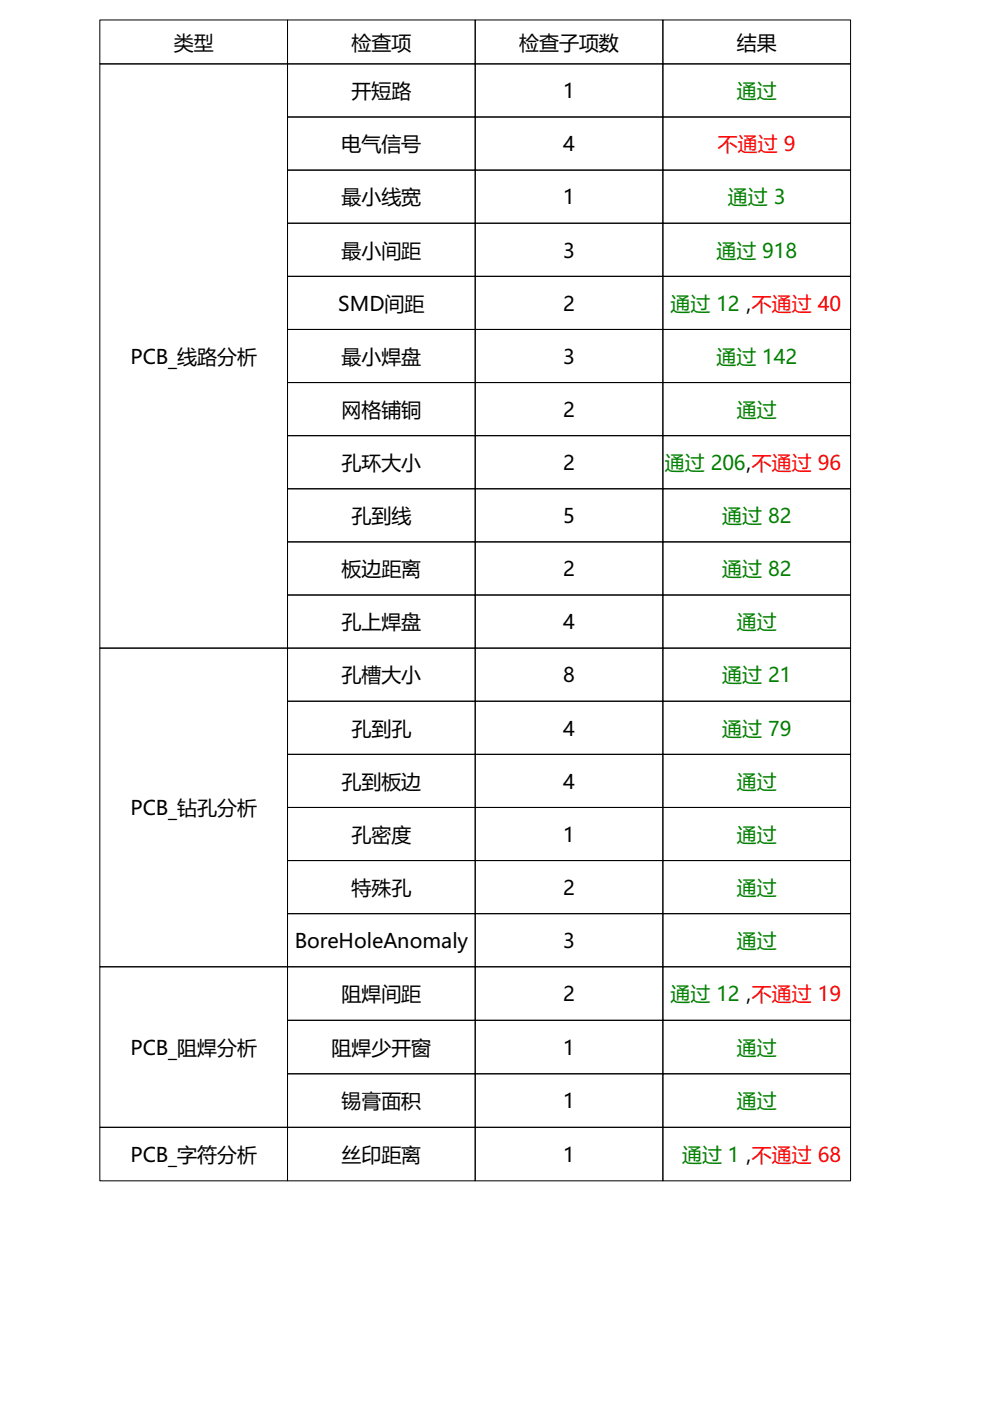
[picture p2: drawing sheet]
<svg xmlns="http://www.w3.org/2000/svg" width="210mm" height="297mm" viewBox="0 0 210 297" stroke-linecap="round" stroke-linejoin="round" font-family="sans-serif">
<defs><g id="words">
<g font-size="4.2">
<text x="36.8" y="10.5">类型</text>
<text x="74.5" y="10.5">检查项</text>
<text x="110.1" y="10.5">检查子项数</text>
<text x="156.2" y="10.5">结果</text>
<text x="74.5" y="20.8">开短路</text>
<text x="119.4" y="20.8">1</text>
<text x="72.4" y="32.1">电气信号</text>
<text x="119.4" y="32.1">4</text>
<text x="72.4" y="43.3">最小线宽</text>
<text x="119.4" y="43.3">1</text>
<text x="72.4" y="54.6">最小间距</text>
<text x="119.4" y="54.6">3</text>
<text x="71.7" y="65.9">SMD间距</text>
<text x="119.4" y="65.9">2</text>
<text x="27.6" y="77.1">PCB_线路分析</text>
<text x="72.4" y="77.1">最小焊盘</text>
<text x="119.4" y="77.1">3</text>
<text x="72.4" y="88.4">网格铺铜</text>
<text x="119.4" y="88.4">2</text>
<text x="72.4" y="99.7">孔环大小</text>
<text x="119.4" y="99.7">2</text>
<text x="74.5" y="110.9">孔到线</text>
<text x="119.4" y="110.9">5</text>
<text x="72.4" y="122.2">板边距离</text>
<text x="119.4" y="122.2">2</text>
<text x="72.4" y="133.4">孔上焊盘</text>
<text x="119.4" y="133.4">4</text>
<text x="72.4" y="144.7">孔槽大小</text>
<text x="119.4" y="144.7">8</text>
<text x="74.5" y="156">孔到孔</text>
<text x="119.4" y="156">4</text>
<text x="72.4" y="167.2">孔到板边</text>
<text x="119.4" y="167.2">4</text>
<text x="27.6" y="172.8">PCB_钻孔分析</text>
<text x="74.5" y="178.5">孔密度</text>
<text x="119.4" y="178.5">1</text>
<text x="74.5" y="189.7">特殊孔</text>
<text x="119.4" y="189.7">2</text>
<text x="62.5" y="201">BoreHoleAnomaly</text>
<text x="119.4" y="201">3</text>
<text x="72.4" y="212.3">阻焊间距</text>
<text x="119.4" y="212.3">2</text>
<text x="27.6" y="223.6">PCB_阻焊分析</text>
<text x="70.3" y="223.6">阻焊少开窗</text>
<text x="119.4" y="223.6">1</text>
<text x="72.4" y="235">锡膏面积</text>
<text x="119.4" y="235">1</text>
<text x="27.6" y="246.3">PCB_字符分析</text>
<text x="72.4" y="246.3">丝印距离</text>
<text x="119.4" y="246.3">1</text>
</g>
<g font-size="4.2" fill="#008000">
<text x="156.2" y="20.8">通过</text>
<text x="154.3" y="43.3">通过 3</text>
<text x="151.9" y="54.6">通过 918</text>
<text x="142.2" y="65.9">通过 12 ,不通过 40</text>
<text x="151.9" y="77.1">通过 142</text>
<text x="156.2" y="88.4">通过</text>
<text x="141" y="99.7">通过 206,不通过 96</text>
<text x="153.1" y="110.9">通过 82</text>
<text x="153.1" y="122.2">通过 82</text>
<text x="156.2" y="133.4">通过</text>
<text x="153.1" y="144.7">通过 21</text>
<text x="153.1" y="156">通过 79</text>
<text x="156.2" y="167.2">通过</text>
<text x="156.2" y="178.5">通过</text>
<text x="156.2" y="189.7">通过</text>
<text x="156.2" y="201">通过</text>
<text x="142.2" y="212.3">通过 12 ,不通过 19</text>
<text x="156.2" y="223.6">通过</text>
<text x="156.2" y="235">通过</text>
<text x="144.6" y="246.3">通过 1 ,不通过 68</text>
</g>
<text font-size="4.2" fill="#f00" x="152.2" y="32.1">不通过 9</text>
</g></defs>
<g fill="none" stroke="#000" stroke-width=".21">
<path d="M21.2 4.2h39.8v9.3h-39.8zM21.2 13.5h39.8v123.9h-39.8zM61 4.2h39.8v9.3h-39.8zM61 13.5h39.8v11.3h-39.8zM100.8 4.2h39.7v9.3h-39.7zM100.8 13.5h39.7v11.3h-39.7zM140.5 4.2h39.8v9.3h-39.8zM140.5 13.5h39.8v11.3h-39.8zM61 24.8h39.8v11.3h-39.8zM61 36.1h39.8v11.2h-39.8zM100.8 24.8h39.7v11.3h-39.7zM100.8 36.1h39.7v11.2h-39.7z"/>
<path d="M140.5 24.8h39.8v11.3h-39.8zM140.5 36.1h39.8v11.2h-39.8zM61 47.3h39.8v11.3h-39.8zM61 58.6h39.8v11.2h-39.8zM100.8 47.3h39.7v11.3h-39.7zM100.8 58.6h39.7v11.2h-39.7zM140.5 47.3h39.8v11.3h-39.8zM140.5 58.6h39.8v11.2h-39.8zM61 69.8h39.8v11.3h-39.8zM100.8 69.8h39.7v11.3h-39.7zM140.5 69.8h39.8v11.3h-39.8zM61 81.1h39.8v11.3h-39.8z"/>
<path d="M61 92.4h39.8v11.2h-39.8zM100.8 81.1h39.7v11.3h-39.7zM100.8 92.4h39.7v11.2h-39.7zM140.5 81.1h39.8v11.3h-39.8zM140.5 92.4h39.8v11.2h-39.8zM61 103.6h39.8v11.3h-39.8zM61 114.9h39.8v11.3h-39.8zM100.8 103.6h39.7v11.3h-39.7zM100.8 114.9h39.7v11.3h-39.7zM140.5 103.6h39.8v11.3h-39.8zM140.5 114.9h39.8v11.3h-39.8zM21.2 137.4h39.8v67.6h-39.8z"/>
<path d="M61 126.2h39.8v11.2h-39.8zM61 137.4h39.8v11.3h-39.8zM100.8 126.2h39.7v11.2h-39.7zM100.8 137.4h39.7v11.3h-39.7zM140.5 126.2h39.8v11.2h-39.8zM140.5 137.4h39.8v11.3h-39.8zM61 148.7h39.8v11.2h-39.8zM61 159.9h39.8v11.3h-39.8zM100.8 148.7h39.7v11.2h-39.7zM100.8 159.9h39.7v11.3h-39.7zM140.5 148.7h39.8v11.2h-39.8zM140.5 159.9h39.8v11.3h-39.8z"/>
<path d="M61 171.2h39.8v11.3h-39.8zM100.8 171.2h39.7v11.3h-39.7zM140.5 171.2h39.8v11.3h-39.8zM61 182.5h39.8v11.2h-39.8zM61 193.7h39.8v11.3h-39.8zM100.8 182.5h39.7v11.2h-39.7zM100.8 193.7h39.7v11.3h-39.7zM140.5 182.5h39.8v11.2h-39.8zM140.5 193.7h39.8v11.3h-39.8zM21.2 205h39.8v34h-39.8zM61 205h39.8v11.3h-39.8zM61 216.3h39.8v11.4h-39.8z"/>
<path d="M100.8 205h39.7v11.3h-39.7zM100.8 216.3h39.7v11.4h-39.7zM140.5 205h39.8v11.3h-39.8zM140.5 216.3h39.8v11.4h-39.8zM21.2 239h39.8v11.4h-39.8zM61 227.7h39.8v11.3h-39.8zM61 239h39.8v11.4h-39.8zM100.8 227.7h39.7v11.3h-39.7zM100.8 239h39.7v11.4h-39.7zM140.5 227.7h39.8v11.3h-39.8zM140.5 239h39.8v11.4h-39.8z"/>
</g>
<use href="#words"/>
</svg>
